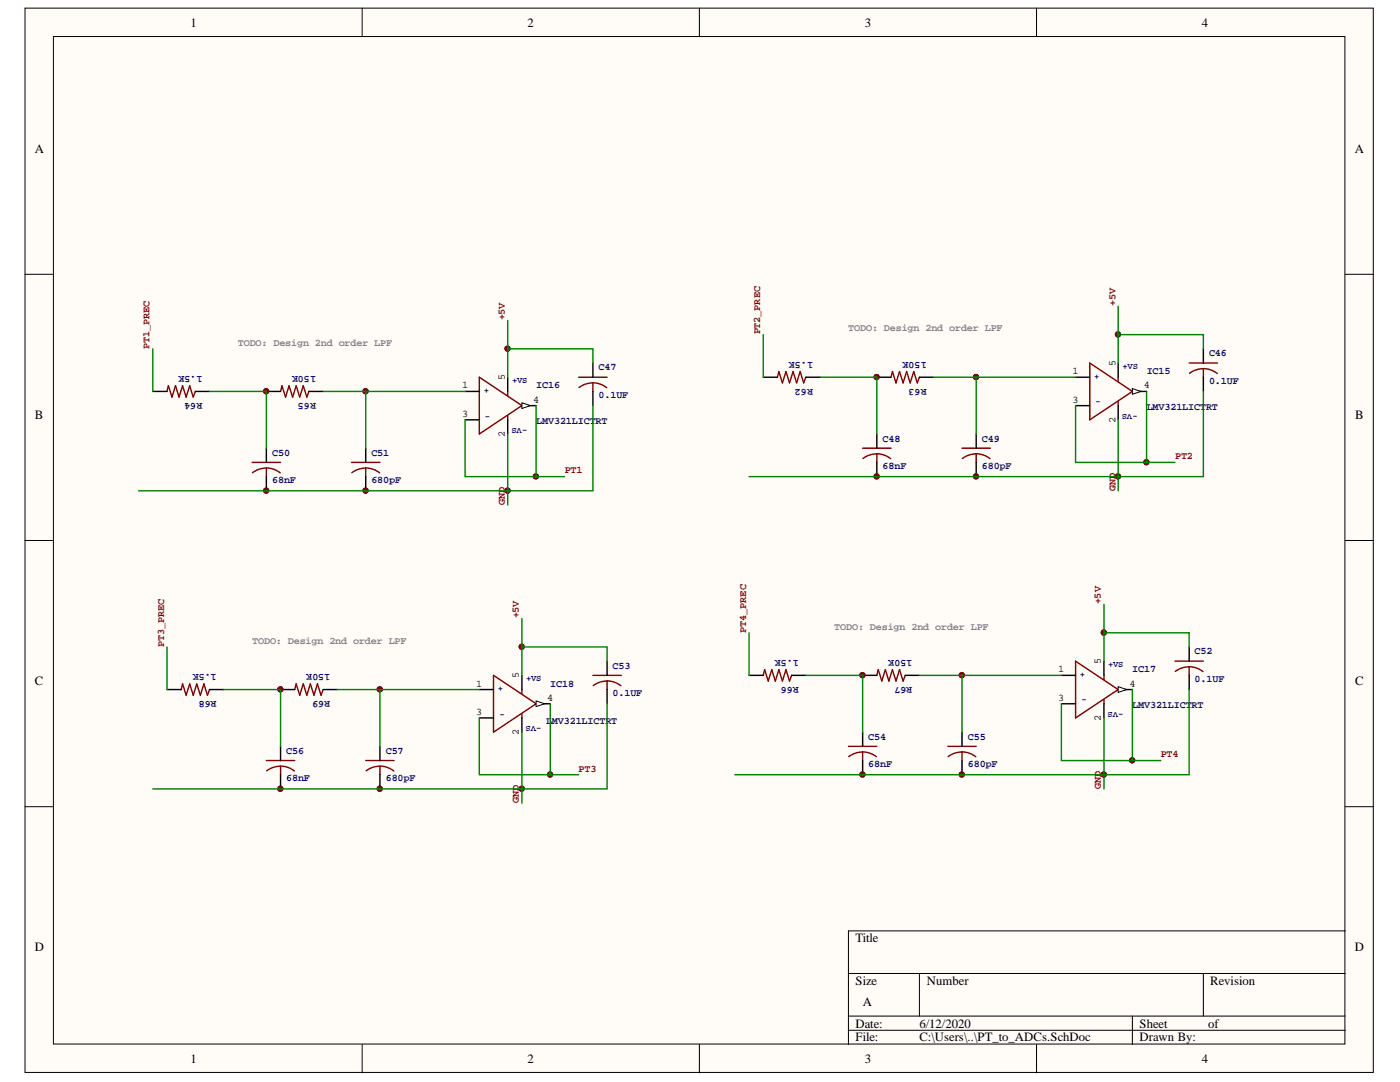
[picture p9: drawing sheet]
<svg xmlns="http://www.w3.org/2000/svg" width="279mm" height="216mm" viewBox="0 0 279 216" stroke-linecap="round" stroke-linejoin="round" font-family="sans-serif">
<defs><g id="words">
<g font-size="2.5">
<text x="38" y="5.3">1</text>
<text x="105.2" y="5.3">2</text>
<text x="172.6" y="5.3">3</text>
<text x="239.9" y="5.3">4</text>
<text x="6.9" y="30.4">A</text>
<text x="270.4" y="30.4">A</text>
<text x="6.9" y="83.6">B</text>
<text x="270.5" y="83.6">B</text>
<text x="6.9" y="136.7">C</text>
<text x="270.5" y="136.7">C</text>
<text x="6.9" y="189.8">D</text>
<text x="170.7" y="188">Title</text>
<text x="270.4" y="189.8">D</text>
<text x="170.7" y="196.6">Size</text>
<text x="184.9" y="196.6">Number</text>
<text x="241.5" y="196.6">Revision</text>
<text x="172.2" y="200.8">A</text>
<text x="170.7" y="205">Date:</text>
<text x="170.7" y="207.8">File:</text>
<text x="183.5" y="205">6/12/2020</text>
<text x="183.5" y="207.8">C:\Users\..\PT_to_ADCs.SchDoc</text>
<text x="227.4" y="205">Sheet</text>
<text x="227.4" y="207.8">Drawn By:</text>
<text x="241.1" y="205">of</text>
<text x="38" y="212.1">1</text>
<text x="105.2" y="212.1">2</text>
<text x="172.6" y="212.1">3</text>
<text x="239.9" y="212.1">4</text>
</g>
<g font-size="2" fill="#800000">
<text x="100.8" y="63.9" transform="rotate(-90 100.8 63.9)">+5V</text>
<text x="222.6" y="61.1" transform="rotate(-90 222.6 61.1)">+5V</text>
<text x="29.9" y="69.6" transform="rotate(-90 29.9 69.6)">PT1_PREC</text>
<text x="151.7" y="66.7" transform="rotate(-90 151.7 66.7)">PT2_PREC</text>
<text x="112.7" y="94.5">PT1</text>
<text x="234.5" y="91.7">PT2</text>
<text x="100.8" y="100.7" transform="rotate(-90 100.8 100.7)">GND</text>
<text x="222.6" y="97.9" transform="rotate(-90 222.6 97.9)">GND</text>
<text x="103.6" y="123.4" transform="rotate(-90 103.6 123.4)">+5V</text>
<text x="219.7" y="120.6" transform="rotate(-90 219.7 120.6)">+5V</text>
<text x="32.7" y="129.1" transform="rotate(-90 32.7 129.1)">PT3_PREC</text>
<text x="148.9" y="126.3" transform="rotate(-90 148.9 126.3)">PT4_PREC</text>
<text x="115.5" y="154">PT3</text>
<text x="231.6" y="151.1">PT4</text>
<text x="103.6" y="160.3" transform="rotate(-90 103.6 160.3)">GND</text>
<text x="219.7" y="157.4" transform="rotate(-90 219.7 157.4)">GND</text>
</g>
<g font-size="2" fill="#808080">
<text x="47.5" y="69">TODO: Design 2nd order LPF</text>
<text x="169.3" y="66.1">TODO: Design 2nd order LPF</text>
<text x="166.5" y="125.7">TODO: Design 2nd order LPF</text>
<text x="50.3" y="128.5">TODO: Design 2nd order LPF</text>
</g>
<g font-size="2" fill="#000080">
<text x="241.3" y="71.1">C46</text>
<text x="40.4" y="75" transform="rotate(-180 40.4 75)">1.5K</text>
<text x="63.1" y="75" transform="rotate(-180 63.1 75)">150K</text>
<text x="107" y="77.5">IC16</text>
<text x="119.5" y="73.9">C47</text>
<text x="162.3" y="77.6" transform="rotate(-180 162.3 77.6)">R62</text>
<text x="162.3" y="72.2" transform="rotate(-180 162.3 72.2)">1.5K</text>
<text x="184.9" y="77.6" transform="rotate(-180 184.9 77.6)">R63</text>
<text x="184.9" y="72.2" transform="rotate(-180 184.9 72.2)">150K</text>
<text x="228.9" y="74.7">IC15</text>
<text x="241.3" y="76.5">0.1UF</text>
<text x="40.4" y="80.4" transform="rotate(-180 40.4 80.4)">R64</text>
<text x="63.1" y="80.4" transform="rotate(-180 63.1 80.4)">R65</text>
<text x="119.5" y="79.3">0.1UF</text>
<text x="228.9" y="81.8">LMV321LICT</text>
<text x="240.7" y="81.8">RT</text>
<text x="107" y="84.6">LMV321LICT</text>
<text x="118.9" y="84.6">RT</text>
<text x="176.1" y="88.1">C48</text>
<text x="195.9" y="88.1">C49</text>
<text x="54.3" y="90.9">C50</text>
<text x="74.1" y="90.9">C51</text>
<text x="176.1" y="93.5">68nF</text>
<text x="195.9" y="93.5">680pF</text>
<text x="54.3" y="96.3">68nF</text>
<text x="74.1" y="96.3">680pF</text>
<text x="159.4" y="131.7" transform="rotate(-180 159.4 131.7)">1.5K</text>
<text x="182.1" y="131.7" transform="rotate(-180 182.1 131.7)">150K</text>
<text x="238.4" y="130.6">C52</text>
<text x="43.2" y="134.5" transform="rotate(-180 43.2 134.5)">1.5K</text>
<text x="65.9" y="134.5" transform="rotate(-180 65.9 134.5)">150K</text>
<text x="109.8" y="137">IC18</text>
<text x="122.3" y="133.5">C53</text>
<text x="159.4" y="137" transform="rotate(-180 159.4 137)">R66</text>
<text x="182.1" y="137" transform="rotate(-180 182.1 137)">R67</text>
<text x="226" y="134.1">IC17</text>
<text x="238.4" y="136">0.1UF</text>
<text x="43.2" y="139.9" transform="rotate(-180 43.2 139.9)">R68</text>
<text x="65.9" y="139.9" transform="rotate(-180 65.9 139.9)">R69</text>
<text x="122.3" y="138.8">0.1UF</text>
<text x="226" y="141.3">LMV321LICT</text>
<text x="237.8" y="141.3">RT</text>
<text x="109" y="144.6">L</text>
<text x="110.2" y="144.6">MV321LICTRT</text>
<text x="173.3" y="147.6">C54</text>
<text x="193.2" y="147.6">C55</text>
<text x="57.1" y="150.5">C56</text>
<text x="57.1" y="155.8">68nF</text>
<text x="77" y="150.5">C57</text>
<text x="77" y="155.8">680pF</text>
<text x="173.3" y="153">68nF</text>
<text x="193.2" y="153">680pF</text>
</g>
<g font-size="2">
<text x="92.2" y="77.5">1</text>
<text x="100.8" y="75.9" transform="rotate(-90 100.8 75.9)">5</text>
<text x="214" y="74.7">1</text>
<text x="222.6" y="73" transform="rotate(-90 222.6 73)">5</text>
<text x="228.3" y="77.5">4</text>
<text x="92.2" y="83.1">3</text>
<text x="106.4" y="80.4">4</text>
<text x="214" y="80.4">3</text>
<text x="100.8" y="87.2" transform="rotate(-90 100.8 87.2)">2</text>
<text x="222.6" y="84.4" transform="rotate(-90 222.6 84.4)">2</text>
<text x="95" y="137">1</text>
<text x="103.6" y="135.3" transform="rotate(-90 103.6 135.3)">5</text>
<text x="211.2" y="134.1">1</text>
<text x="219.7" y="132.5" transform="rotate(-90 219.7 132.5)">5</text>
<text x="225.4" y="137">4</text>
<text x="95" y="142.7">3</text>
<text x="109.2" y="139.8">4</text>
<text x="211.2" y="139.8">3</text>
<text x="219.7" y="143.9" transform="rotate(-90 219.7 143.9)">2</text>
<text x="103.6" y="146.7" transform="rotate(-90 103.6 146.7)">2</text>
</g>
<g font-size="1.8" fill="#000080">
<text x="102.2" y="76.5">+VS</text>
<text x="218.4" y="75.6">+</text>
<text x="224" y="73.6">+VS</text>
<text x="96.5" y="78.4">+</text>
<text x="96.8" y="83.6">-</text>
<text x="218.6" y="80.7">-</text>
<text x="227.1" y="82.6" transform="rotate(-180 227.1 82.6)">-VS</text>
<text x="105.2" y="85.4" transform="rotate(-180 105.2 85.4)">-VS</text>
<text x="99.3" y="138">+</text>
<text x="105" y="135.9">+VS</text>
<text x="215.5" y="135.1">+</text>
<text x="221.2" y="133.1">+VS</text>
<text x="99.7" y="143">-</text>
<text x="215.8" y="140.2">-</text>
<text x="224.2" y="142.1" transform="rotate(-180 224.2 142.1)">-VS</text>
<text x="108" y="144.9" transform="rotate(-180 108 144.9)">-VS</text>
</g>
</g></defs>
<g fill="#fffcf8" stroke="#000" stroke-width=".2">
<path d="M5 1.6h269.1v212.4h-269.1z"/>
<path d="M10.7 7.3h257.7v201h-257.7z"/>
</g>
<g fill="none" stroke="#000" stroke-width=".2">
<path d="M72.3 1.6v5.7M139.6 1.6v5.7M206.9 1.6v5.7M5 54.7h5.7M268.5 54.7h5.7M5 107.8h5.7M268.5 107.8h5.7M5 161h5.7M268.5 161h5.7M169.3 194.2h99.2M183.5 194.2v8.5M240.2 194.2v8.5"/>
<path d="M268.5 185.7h-99.2v22.7M72.3 208.4v5.7M139.6 208.4v5.7M169.3 202.7h99.2M169.3 205.6h99.2M206.9 208.4v5.7M226 202.7v5.7"/>
</g>
<g fill="#000080" stroke="#000080" stroke-width=".2">
<circle cx="53.1" cy="97.9" r=".52"/>
<circle cx="53.1" cy="78.1" r=".52"/>
<circle cx="55.9" cy="157.4" r=".52"/>
<circle cx="55.9" cy="137.6" r=".52"/>
<circle cx="72.9" cy="97.9" r=".52"/>
<circle cx="72.9" cy="78.1" r=".52"/>
<circle cx="75.8" cy="157.4" r=".52"/>
<circle cx="75.8" cy="137.6" r=".52"/>
<circle cx="101.3" cy="97.9" r=".52"/>
<circle cx="101.3" cy="69.6" r=".52"/>
<circle cx="104.1" cy="157.4" r=".52"/>
<circle cx="104.1" cy="129.1" r=".52"/>
<circle cx="106.9" cy="95.1" r=".52"/>
<circle cx="109.8" cy="154.5" r=".52"/>
<circle cx="172.1" cy="154.5" r=".52"/>
<circle cx="172.1" cy="134.7" r=".52"/>
<circle cx="174.9" cy="95.1" r=".52"/>
<circle cx="174.9" cy="75.2" r=".52"/>
<circle cx="191.9" cy="154.5" r=".52"/>
<circle cx="191.9" cy="134.7" r=".52"/>
<circle cx="194.8" cy="95.1" r=".52"/>
<circle cx="194.8" cy="75.2" r=".52"/>
<circle cx="220.3" cy="154.5" r=".52"/>
<circle cx="220.3" cy="126.2" r=".52"/>
<circle cx="223.1" cy="95.1" r=".52"/>
<circle cx="223.1" cy="66.7" r=".52"/>
<circle cx="225.9" cy="151.7" r=".52"/>
<circle cx="228.8" cy="92.2" r=".52"/>
</g>
<path d="M95.7 75.3l8.5 5.6-8.5 5.7zM101.3 78.1v.9M101.3 82.9v.9" fill="none" stroke="#800000" stroke-width=".28"/>
<path d="M92.8 78.1h2.9M92.8 83.8h2.9M104.2 80.9h2.8" fill="none" stroke="#000" stroke-width=".28"/>
<path d="M104.2 80.4l1.7 .5-1.7 .6z" fill="#fffcf8"/>
<path d="M104.2 80.4l1.7 .5-1.7 .6z" fill="none" stroke="#000" stroke-width=".2"/>
<g fill="none" stroke="#000" stroke-width=".28">
<path d="M30.5 78.1h2.8M39 78.1h2.8M53.2 78.1h2.8M61.7 78.1h2.8M101.3 75.3v2.8M118.3 72.4v2.9M118.3 78.1v2.8M214.7 75.3h2.8M226 78.1h2.8M53.2 89.4v2.9M53.2 95.1v2.8M73 89.4v2.9"/>
<path d="M73 95.1v2.8M101.3 83.8v2.8M214.7 80.9h2.8"/>
</g>
<g fill="none" stroke="#800000" stroke-width=".28">
<path d="M33.3 78.1l.3-1.1 .7 2.2 .7-2.2 .7 2.2 .7-2.2 .7 2.2 .8-2.2 .7 2.2 .4-1.1M56 78.1l.3-1.1 .7 2.2 .7-2.2 .7 2.2 .7-2.2 .7 2.2 .7-2.2 .7 2.2 .5-1.1M115.5 75.3h5.7M118.3 76.4l1.5 .2 1.3 .8M118.3 76.4l-1.4 .2-1.3 .7M118.3 76.4v1.7M217.5 72.4l8.5 5.7-8.5 5.7zM223.2 75.3v.8M50.3 92.3h5.7M53.2 93.4l1.4 .2 1.3 .8M53.2 93.4l-1.5 .2-1.3 .7M53.2 93.4v1.7"/>
<path d="M70.2 92.3h5.6M73 93.4l1.5 .2 1.3 .8M73 93.4l-1.5 .2-1.3 .7M73 93.4v1.7M223.2 80.1v.8"/>
</g>
<path d="M226 77.5l1.7 .6-1.7 .6z" fill="#fffcf8"/>
<path d="M226 77.5l1.7 .6-1.7 .6z" fill="none" stroke="#000" stroke-width=".2"/>
<g fill="none" stroke="#000" stroke-width=".28">
<path d="M152.3 75.3h2.9M160.8 75.3h2.9M175 75.3h2.8M183.5 75.3h2.8M223.2 72.4v2.9M240.2 69.6v2.8M240.2 75.3v2.8M175 86.6v2.8M175 92.3v2.8M194.8 86.6v2.8M194.8 92.3v2.8M223.2 80.9v2.9"/>
<path d="M95.7 137.6h2.8M95.7 143.3h2.8M107 140.4h2.8"/>
</g>
<g fill="none" stroke="#800000" stroke-width=".28">
<path d="M155.2 75.3l.2-1.2 .7 2.3 .8-2.3 .7 2.3 .7-2.3 .7 2.3 .7-2.3 .7 2.3 .4-1.1M177.8 75.3l.3-1.2 .7 2.3 .7-2.3 .7 2.3 .7-2.3 .7 2.3 .8-2.3 .7 2.3 .4-1.1M237.3 72.4h5.7M237.4 74.5l1.3-.7 1.5-.2v1.7M240.2 73.5l1.4 .3 1.3 .7M172.2 89.4h5.6M175 90.5l1.5 .3 1.3 .7M175 90.6l-1.5 .2-1.3 .7M175 90.6v1.7M192 89.4h5.7M194.8 90.5l1.5 .3 1.3 .7M194.8 90.6l-1.4 .2-1.3 .7"/>
<path d="M194.8 90.6v1.7M98.5 134.8l8.5 5.6-8.5 5.7zM104.2 137.6v.8M104.2 142.4v.9"/>
</g>
<path d="M107 139.9l1.7 .5-1.7 .6z" fill="#fffcf8"/>
<path d="M107 139.9l1.7 .5-1.7 .6z" fill="none" stroke="#000" stroke-width=".2"/>
<g fill="none" stroke="#000" stroke-width=".28">
<path d="M33.3 137.6h2.9M41.8 137.6h2.9M56 137.6h2.8M64.5 137.6h2.8M104.2 134.8v2.8M121.2 131.9v2.9M121.2 137.6v2.8M211.8 134.8h2.9M223.2 137.6h2.8M56 148.9v2.9M56 154.6v2.8M75.8 148.9v2.9"/>
<path d="M75.8 154.6v2.8M104.2 143.3v2.8M211.8 140.4h2.9"/>
</g>
<g fill="none" stroke="#800000" stroke-width=".28">
<path d="M36.2 137.6l.2-1.1 .7 2.2 .8-2.2 .7 2.2 .7-2.2 .7 2.2 .7-2.2 .7 2.2 .4-1.1M58.8 137.6l.3-1.1 .7 2.2 .7-2.2 .7 2.2 .7-2.2 .7 2.2 .8-2.2 .7 2.2 .4-1.1M118.3 134.8h5.7M118.4 136.8l1.3-.7 1.5-.2v1.7M121.2 135.9l1.4 .2 1.3 .7M214.7 131.9l8.5 5.7-8.5 5.7zM220.3 134.8v.8M220.3 139.6v.8M53.2 151.8h5.6M56 152.9l1.5 .2 1.3 .7M56 152.9l-1.5 .2-1.3 .7M56 152.9v1.7"/>
<path d="M73 151.8h5.7M75.8 152.9l1.5 .2 1.3 .7M75.8 152.9l-1.4 .2-1.3 .7M75.8 152.9v1.7"/>
</g>
<path d="M223.2 137l1.7 .6-1.7 .6z" fill="#fffcf8"/>
<path d="M223.2 137l1.7 .6-1.7 .6z" fill="none" stroke="#000" stroke-width=".2"/>
<path d="M149.5 134.8h2.8M158 134.8h2.8M172.2 134.8h2.8M180.7 134.8h2.8M220.3 131.9v2.9M237.3 129.1v2.8M237.3 134.8v2.8M172.2 146.1v2.8M172.2 151.8v2.8M192 146.1v2.8M192 151.8v2.8M220.3 140.4v2.9" fill="none" stroke="#000" stroke-width=".28"/>
<path d="M152.3 134.8l.3-1.2 .7 2.3 .7-2.3 .7 2.3 .7-2.3 .7 2.3 .8-2.3 .7 2.3 .4-1.1M175 134.8l.3-1.2 .7 2.3 .7-2.3 .7 2.3 .7-2.3 .7 2.3 .7-2.3 .7 2.3 .5-1.1M234.5 131.9h5.7M234.6 134l1.3-.7 1.4-.2v1.7M237.3 133l1.5 .3 1.3 .7M169.3 148.9h5.7M169.4 151l1.3-.7 1.5-.2v1.7M172.2 150l1.4 .3 1.3 .7M189.2 148.9h5.6M189.2 151l1.3-.7 1.5-.2v1.7M192 150l1.5 .3 1.3 .7" fill="none" stroke="#800000" stroke-width=".28"/>
<g fill="#800000" stroke="#800000" stroke-width=".2">
<circle cx="101.3" cy="97.9" r=".52"/>
<circle cx="53.1" cy="97.9" r=".52"/>
<circle cx="72.9" cy="97.9" r=".52"/>
<circle cx="223.1" cy="95.1" r=".52"/>
<circle cx="174.9" cy="95.1" r=".52"/>
<circle cx="194.8" cy="95.1" r=".52"/>
<circle cx="104.1" cy="157.4" r=".52"/>
<circle cx="55.9" cy="157.4" r=".52"/>
<circle cx="75.8" cy="157.4" r=".52"/>
<circle cx="220.3" cy="154.5" r=".52"/>
<circle cx="172.1" cy="154.5" r=".52"/>
<circle cx="191.9" cy="154.5" r=".52"/>
<circle cx="106.9" cy="95.1" r=".52"/>
<circle cx="53.1" cy="78.1" r=".52"/>
<circle cx="72.9" cy="78.1" r=".52"/>
<circle cx="174.9" cy="75.2" r=".52"/>
<circle cx="194.8" cy="75.2" r=".52"/>
<circle cx="55.9" cy="137.6" r=".52"/>
<circle cx="75.8" cy="137.6" r=".52"/>
<circle cx="172.1" cy="134.7" r=".52"/>
<circle cx="191.9" cy="134.7" r=".52"/>
<circle cx="228.8" cy="92.2" r=".52"/>
<circle cx="109.8" cy="154.5" r=".52"/>
<circle cx="225.9" cy="151.7" r=".52"/>
<circle cx="101.3" cy="69.6" r=".52"/>
<circle cx="223.1" cy="66.7" r=".52"/>
<circle cx="220.3" cy="126.2" r=".52"/>
<circle cx="104.1" cy="129.1" r=".52"/>
</g>
<g fill="none" stroke="#008000" stroke-width=".28">
<path d="M30.5 69.6v8.5M41.8 78.1h11.4v11.3M64.5 78.1h28.3M73 78.1v11.3M101.3 69.6h17v2.8M101.3 63.9v11.4M152.3 66.8v8.5M163.7 75.3h11.3v11.3M186.3 75.3h28.4M194.8 75.3v11.3M223.2 66.8h17v2.8M223.2 61.1v11.3"/>
<path d="M228.8 78.1v14.2M240.2 78.1v17h-90.7M92.8 83.8v11.3h14.2M101.3 86.6v14.2M107 95.1h5.7M107 80.9v14.2M118.3 80.9v17h-90.6M214.7 80.9v11.4h14.1M223.2 83.8v14.1M228.8 92.3h5.7M33.3 129.1v8.5M44.7 137.6h11.3v11.3"/>
<path d="M67.3 137.6h28.4M75.8 137.6v11.3M104.2 129.1h17v2.8M104.2 123.4v11.4M149.5 126.3v8.5M160.8 134.8h11.4v11.3M183.5 134.8h28.3M192 134.8v11.3M220.3 126.3h17v2.8M220.3 120.6v11.3M226 137.6v14.2M237.3 137.6v17h-90.6"/>
<path d="M95.7 143.3v11.3h14.1M104.2 146.1v14.2M109.8 154.6h5.7M109.8 140.4v14.2M121.2 140.4v17h-90.7M211.8 140.4v11.4h14.2M220.3 143.3v14.1M226 151.8h5.7"/>
</g>
<use href="#words"/>
</svg>
